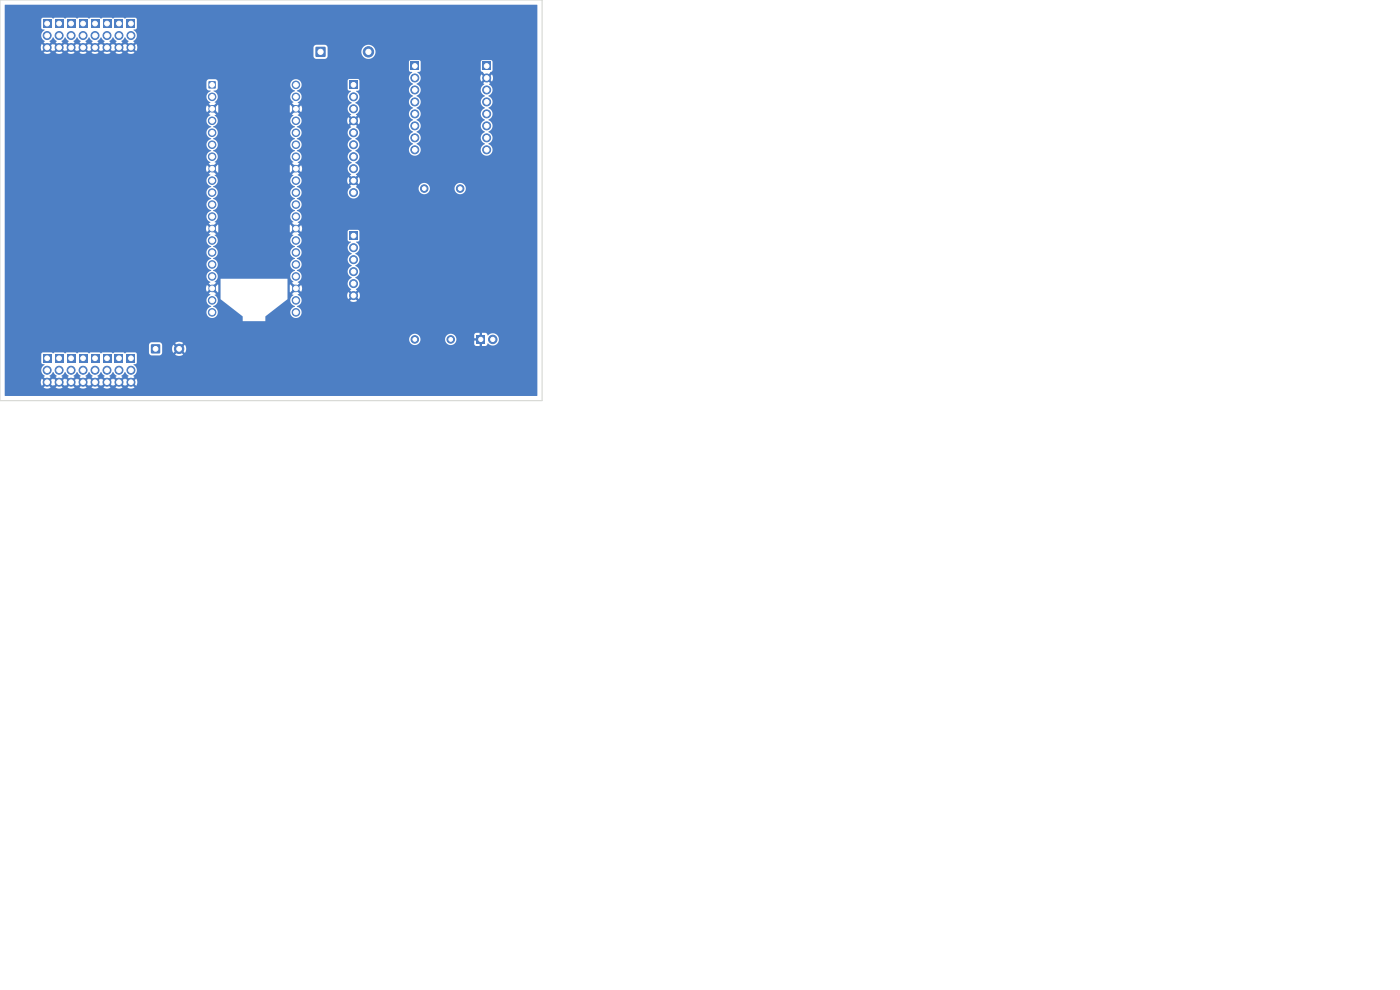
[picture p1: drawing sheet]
<svg xmlns="http://www.w3.org/2000/svg" width="297mm" height="210mm" viewBox="0 0 297 210" stroke-linecap="round" stroke-linejoin="round" font-family="sans-serif">
<path d="M67 10h2v2h-2z" fill="#4d7fc4"/>
<circle cx="78.2" cy="11" r="1.1" fill="#4d7fc4" stroke="#4d7fc4" stroke-width=".21"/>
<path d="M14.2 75.2h1.7v1.7h-1.7z" fill="#4d7fc4"/>
<g fill="#4d7fc4" stroke="#4d7fc4" stroke-width=".21">
<circle cx="15.1" cy="78.5" r=".85"/>
<circle cx="15.1" cy="81.1" r=".85"/>
</g>
<path d="M32.1 73.1h1.8v1.8h-1.8z" fill="#4d7fc4"/>
<circle cx="38" cy="74" r="1" fill="#4d7fc4" stroke="#4d7fc4" stroke-width=".21"/>
<path d="M19.3 4.2h1.7v1.7h-1.7z" fill="#4d7fc4"/>
<g fill="#4d7fc4" stroke="#4d7fc4" stroke-width=".21">
<circle cx="20.2" cy="7.5" r=".85"/>
<circle cx="20.2" cy="10.1" r=".85"/>
<circle cx="90" cy="40" r=".8"/>
<circle cx="97.6" cy="40" r=".8"/>
</g>
<path d="M26.9 75.2h1.7v1.7h-1.7z" fill="#4d7fc4"/>
<g fill="#4d7fc4" stroke="#4d7fc4" stroke-width=".21">
<circle cx="27.8" cy="78.5" r=".85"/>
<circle cx="27.8" cy="81.1" r=".85"/>
</g>
<path d="M87.1 13.2h1.8v1.7h-1.8z" fill="#4d7fc4"/>
<g fill="#4d7fc4" stroke="#4d7fc4" stroke-width=".21">
<circle cx="88" cy="16.5" r=".85"/>
<circle cx="88" cy="19.1" r=".85"/>
<circle cx="88" cy="21.6" r=".85"/>
<circle cx="88" cy="24.2" r=".85"/>
<circle cx="88" cy="26.7" r=".85"/>
<circle cx="88" cy="29.2" r=".85"/>
<circle cx="88" cy="31.8" r=".85"/>
</g>
<path d="M16.8 75.2h1.7v1.7h-1.7z" fill="#4d7fc4"/>
<g fill="#4d7fc4" stroke="#4d7fc4" stroke-width=".21">
<circle cx="17.6" cy="78.5" r=".85"/>
<circle cx="17.6" cy="81.1" r=".85"/>
</g>
<path d="M44.3 17.3h1.4v1.4h-1.4z" fill="#4d7fc4"/>
<circle cx="45" cy="20.5" r=".8" fill="#4d7fc4" stroke="#4d7fc4" stroke-width=".21"/>
<path d="M44.4 22.6l.5-.3 .9 .1v1.4l-.8 .1a.8 .8 0 0 1-.7-.5 .8 .8 0 0 1 .1-.8z" fill="#4d7fc4"/>
<g fill="#4d7fc4" stroke="#4d7fc4" stroke-width=".21">
<circle cx="45" cy="25.6" r=".8"/>
<circle cx="45" cy="28.2" r=".8"/>
<circle cx="45" cy="30.7" r=".8"/>
<circle cx="45" cy="33.2" r=".8"/>
</g>
<path d="M44.4 35.3l.5-.3 .9 .1v1.4l-.8 .1a.8 .8 0 0 1-.7-.5 .8 .8 0 0 1 .1-.8z" fill="#4d7fc4"/>
<g fill="#4d7fc4" stroke="#4d7fc4" stroke-width=".21">
<circle cx="45" cy="38.3" r=".8"/>
<circle cx="45" cy="40.9" r=".8"/>
<circle cx="45" cy="43.4" r=".8"/>
<circle cx="45" cy="45.9" r=".8"/>
</g>
<path d="M44.5 47.9l.5-.2h.6l.2 .1v1.4l-.8 .1a.8 .8 0 0 1-.8-.6 .8 .8 0 0 1 .3-.8z" fill="#4d7fc4"/>
<g fill="#4d7fc4" stroke="#4d7fc4" stroke-width=".21">
<circle cx="45" cy="51" r=".8"/>
<circle cx="45" cy="53.6" r=".8"/>
<circle cx="45" cy="56.1" r=".8"/>
<circle cx="45" cy="58.6" r=".8"/>
</g>
<path d="M44.5 60.6l.5-.2h.6l.2 .1v1.4l-.8 .1a.8 .8 0 0 1-.8-.6 .8 .8 0 0 1 .3-.8z" fill="#4d7fc4"/>
<g fill="#4d7fc4" stroke="#4d7fc4" stroke-width=".21">
<circle cx="45" cy="63.7" r=".8"/>
<circle cx="45" cy="66.3" r=".8"/>
<circle cx="62.8" cy="66.3" r=".8"/>
<circle cx="62.8" cy="63.7" r=".8"/>
</g>
<path d="M62.1 60.4h.7a.8 .8 0 0 1 .8 .7 .8 .8 0 0 1-.7 .9l-.9-.1z" fill="#4d7fc4"/>
<g fill="#4d7fc4" stroke="#4d7fc4" stroke-width=".21">
<circle cx="62.8" cy="58.6" r=".8"/>
<circle cx="62.8" cy="56.1" r=".8"/>
<circle cx="62.8" cy="53.6" r=".8"/>
<circle cx="62.8" cy="51" r=".8"/>
</g>
<path d="M62.1 47.7h.7a.8 .8 0 0 1 .8 .7 .8 .8 0 0 1-.7 .9l-.9-.1z" fill="#4d7fc4"/>
<g fill="#4d7fc4" stroke="#4d7fc4" stroke-width=".21">
<circle cx="62.8" cy="45.9" r=".8"/>
<circle cx="62.8" cy="43.4" r=".8"/>
<circle cx="62.8" cy="40.9" r=".8"/>
<circle cx="62.8" cy="38.3" r=".8"/>
</g>
<path d="M62.1 35h.7a.8 .8 0 0 1 .8 .8 .8 .8 0 0 1-.8 .8l-.8-.1z" fill="#4d7fc4"/>
<g fill="#4d7fc4" stroke="#4d7fc4" stroke-width=".21">
<circle cx="62.8" cy="33.2" r=".8"/>
<circle cx="62.8" cy="30.7" r=".8"/>
<circle cx="62.8" cy="28.2" r=".8"/>
<circle cx="62.8" cy="25.6" r=".8"/>
</g>
<path d="M62.1 22.3h.7a.8 .8 0 0 1 .8 .8 .8 .8 0 0 1-.8 .8l-.8-.1z" fill="#4d7fc4"/>
<g fill="#4d7fc4" stroke="#4d7fc4" stroke-width=".21">
<circle cx="62.8" cy="20.5" r=".8"/>
<circle cx="62.8" cy="18" r=".8"/>
</g>
<path d="M26.9 4.2h1.7v1.7h-1.7z" fill="#4d7fc4"/>
<g fill="#4d7fc4" stroke="#4d7fc4" stroke-width=".21">
<circle cx="27.8" cy="7.5" r=".85"/>
<circle cx="27.8" cy="10.1" r=".85"/>
</g>
<path d="M19.3 75.2h1.7v1.7h-1.7z" fill="#4d7fc4"/>
<g fill="#4d7fc4" stroke="#4d7fc4" stroke-width=".21">
<circle cx="20.2" cy="78.5" r=".85"/>
<circle cx="20.2" cy="81.1" r=".85"/>
</g>
<path d="M102.4 13.2h1.7v1.7h-1.7z" fill="#4d7fc4"/>
<g fill="#4d7fc4" stroke="#4d7fc4" stroke-width=".21">
<circle cx="103.2" cy="16.5" r=".85"/>
<circle cx="103.2" cy="19.1" r=".85"/>
<circle cx="103.2" cy="21.6" r=".85"/>
<circle cx="103.2" cy="24.2" r=".85"/>
<circle cx="103.2" cy="26.7" r=".85"/>
<circle cx="103.2" cy="29.2" r=".85"/>
<circle cx="103.2" cy="31.8" r=".85"/>
</g>
<path d="M74.2 49.2h1.6v1.7h-1.6z" fill="#4d7fc4"/>
<g fill="#4d7fc4" stroke="#4d7fc4" stroke-width=".21">
<circle cx="75" cy="52.5" r=".85"/>
<circle cx="75" cy="55.1" r=".85"/>
<circle cx="75" cy="57.6" r=".85"/>
<circle cx="75" cy="60.2" r=".85"/>
<circle cx="75" cy="62.7" r=".85"/>
</g>
<path d="M11.7 4.2h1.7v1.7h-1.7z" fill="#4d7fc4"/>
<g fill="#4d7fc4" stroke="#4d7fc4" stroke-width=".21">
<circle cx="12.5" cy="7.5" r=".85"/>
<circle cx="12.5" cy="10.1" r=".85"/>
</g>
<path d="M14.2 4.2h1.7v1.7h-1.7z" fill="#4d7fc4"/>
<g fill="#4d7fc4" stroke="#4d7fc4" stroke-width=".21">
<circle cx="15.1" cy="7.5" r=".85"/>
<circle cx="15.1" cy="10.1" r=".85"/>
</g>
<path d="M21.8 4.2h1.7v1.7h-1.7z" fill="#4d7fc4"/>
<g fill="#4d7fc4" stroke="#4d7fc4" stroke-width=".21">
<circle cx="22.7" cy="7.5" r=".85"/>
<circle cx="22.7" cy="10.1" r=".85"/>
</g>
<path d="M9.2 75.2h1.6v1.7h-1.6z" fill="#4d7fc4"/>
<g fill="#4d7fc4" stroke="#4d7fc4" stroke-width=".21">
<circle cx="10" cy="78.5" r=".85"/>
<circle cx="10" cy="81.1" r=".85"/>
</g>
<path d="M24.4 4.2h1.7v1.7h-1.7z" fill="#4d7fc4"/>
<g fill="#4d7fc4" stroke="#4d7fc4" stroke-width=".21">
<circle cx="25.2" cy="7.5" r=".85"/>
<circle cx="25.2" cy="10.1" r=".85"/>
<circle cx="88" cy="72" r=".8"/>
<circle cx="95.6" cy="72" r=".8"/>
</g>
<path d="M11.7 75.2h1.7v1.7h-1.7z" fill="#4d7fc4"/>
<g fill="#4d7fc4" stroke="#4d7fc4" stroke-width=".21">
<circle cx="12.5" cy="78.5" r=".85"/>
<circle cx="12.5" cy="81.1" r=".85"/>
</g>
<path d="M101.1 71.1h1.8v1.8h-1.8z" fill="#4d7fc4"/>
<circle cx="104.5" cy="72" r=".9" fill="#4d7fc4" stroke="#4d7fc4" stroke-width=".21"/>
<path d="M24.4 75.2h1.7v1.7h-1.7z" fill="#4d7fc4"/>
<g fill="#4d7fc4" stroke="#4d7fc4" stroke-width=".21">
<circle cx="25.2" cy="78.5" r=".85"/>
<circle cx="25.2" cy="81.1" r=".85"/>
</g>
<path d="M21.8 75.2h1.7v1.7h-1.7z" fill="#4d7fc4"/>
<g fill="#4d7fc4" stroke="#4d7fc4" stroke-width=".21">
<circle cx="22.7" cy="78.5" r=".85"/>
<circle cx="22.7" cy="81.1" r=".85"/>
</g>
<path d="M74.2 17.2h1.6v1.7h-1.6z" fill="#4d7fc4"/>
<g fill="#4d7fc4" stroke="#4d7fc4" stroke-width=".21">
<circle cx="75" cy="20.5" r=".85"/>
<circle cx="75" cy="23.1" r=".85"/>
<circle cx="75" cy="25.6" r=".85"/>
<circle cx="75" cy="28.2" r=".85"/>
<circle cx="75" cy="30.7" r=".85"/>
<circle cx="75" cy="33.2" r=".85"/>
<circle cx="75" cy="35.8" r=".85"/>
<circle cx="75" cy="38.3" r=".85"/>
<circle cx="75" cy="40.9" r=".85"/>
</g>
<path d="M9.2 4.2h1.6v1.7h-1.6z" fill="#4d7fc4"/>
<g fill="#4d7fc4" stroke="#4d7fc4" stroke-width=".21">
<circle cx="10" cy="7.5" r=".85"/>
<circle cx="10" cy="10.1" r=".85"/>
</g>
<path d="M16.8 4.2h1.7v1.7h-1.7z" fill="#4d7fc4"/>
<g fill="#4d7fc4" stroke="#4d7fc4" stroke-width=".21">
<circle cx="17.6" cy="7.5" r=".85"/>
<circle cx="17.6" cy="10.1" r=".85"/>
</g>
<g fill="#4d7fc4">
<path d="M11.2 78.9l.8 .8-.2 .3 .6 .6-.3 .4-.7-.7-.1 .2-.2-.2-.6 .7-.4-.4 .7-.6-.3-.3z"/>
<path d="M13.8 78.9l.8 .8-.3 .3 .7 .6-.4 .4-.6-.7-.2 .2-.1-.2-.7 .7-.3-.4 .6-.6-.3-.3z"/>
<path d="M16.3 78.9l.8 .8-.2 .3 .6 .6-.4 .4-.6-.7-.2 .2-.1-.2-.6 .7-.4-.4 .6-.6-.2-.3z"/>
<path d="M18.8 78.9l.9 .8-.3 .3 .6 .6-.3 .4-.7-.7-.1 .2-.2-.2-.6 .7-.4-.4 .7-.6-.3-.3z"/>
<path d="M21.4 78.9l.8 .8-.3 .3 .7 .6-.4 .4-.6-.7-.2 .2-.1-.2-.7 .7-.3-.4 .6-.6-.2-.3z"/>
<path d="M23.9 78.9l.8 .8-.2 .3 .6 .6-.3 .4-.7-.7-.1 .2-.2-.2-.6 .7-.4-.4 .7-.6-.3-.3z"/>
<path d="M26.5 78.9l.8 .8-.3 .3 .7 .6-.4 .4-.6-.7-.2 .2-.1-.2-.7 .7-.3-.4 .6-.6-.3-.3z"/>
<path d="M11.2 7.9l.8 .8-.2 .3 .6 .6-.3 .4-.7-.7-.1 .2-.2-.2-.6 .7-.4-.4 .7-.6-.3-.3z"/>
<path d="M13.8 7.9l.8 .8-.3 .3 .7 .6-.4 .4-.6-.7-.2 .2-.1-.2-.7 .7-.3-.4 .6-.6-.3-.3z"/>
<path d="M16.3 7.9l.8 .8-.2 .3 .6 .6-.4 .4-.6-.7-.2 .2-.1-.2-.6 .7-.4-.4 .6-.6-.2-.3z"/>
<path d="M18.8 7.9l.9 .8-.3 .3 .6 .6-.3 .4-.7-.7-.1 .2-.2-.2-.6 .7-.4-.4 .7-.6-.3-.3z"/>
<path d="M21.4 7.9l.8 .8-.3 .3 .7 .6-.4 .4-.6-.7-.2 .2-.1-.2-.7 .7-.3-.4 .6-.6-.2-.3z"/>
<path d="M23.9 7.9l.8 .8-.2 .3 .6 .6-.3 .4-.7-.7-.1 .2-.2-.2-.6 .7-.4-.4 .7-.6-.3-.3z"/>
<path d="M26.5 7.9l.8 .8-.3 .3 .7 .6-.4 .4-.6-.7-.2 .2-.1-.2-.7 .7-.3-.4 .6-.6-.3-.3z"/>
<path d="M1 1l113 .1v82.9l-113-.1v-2.9h7.6l.3 .8 .6-.6 .4 .4-.7 .6a1.33 1.33 0 0 0 1.6 0l-.7-.6 .4-.4 .6 .6 .2-.1 .1 .1 .7-.6 .3 .4-.6 .6a1.33 1.33 0 0 0 1.5 0l-.6-.6 .3-.4 .7 .6 .1-.1 .2 .1 .6-.6 .4 .4-.7 .6a1.33 1.33 0 0 0 1.5 0l-.6-.6 .4-.4 .6 .6 .2-.1 .1 .1 .6-.6 .4 .4-.6 .6a1.33 1.33 0 0 0 1.5 0l-.7-.6 .4-.4 .6 .6 .2-.1 .1 .1 .7-.6 .3 .4-.6 .6a1.33 1.33 0 0 0 1.5 0l-.6-.6 .3-.4 .7 .6 .1-.1 .2 .1 .6-.6 .4 .4-.7 .6a1.33 1.33 0 0 0 1.6 0l-.7-.6 .4-.4 .6 .6 .2-.1 .1 .1 .7-.6 .3 .4-.6 .6a1.33 1.33 0 0 0 1.5 0l-.6-.6 .3-.4 .7 .6 .1-.1 .2 .1 .6-.6 .4 .4-.7 .6a1.33 1.33 0 0 0 1.5 0l-.6-.6 .4-.4 .6 .6a1.34 1.34 0 0 0 0-1.5l-.6 .7-.4-.4 .6-.6-.2-.2a1.41 1.41 0 0 0 0-2.5h.1a.48 .48 0 0 0 .6-.4v-1.9l-.3-.3h-1.8l-.4 .3-.4-.3h-1.7l-.4 .3-.4-.3h-1.8l-.4 .3-.4-.3h-1.7l-.4 .3-.4-.3h-1.8l-.4 .3-.3-.3h-1.8l-.4 .3-.4-.3h-1.7l-.4 .3-.4-.3h-1.8l-.3 .3-.1 1.9 .2 .3 .6 .1a1.39 1.39 0 0 0 0 2.5l-.3 .2 .7 .6-.4 .4-.6-.7-.3 .7h-7.6v-7.8h30.6v1.7l.4 .5h1.8l.4-.1 .2-.4v-1h2.1l.3 1 .7-.8 .4 .4-.7 .8a1.49 1.49 0 0 0 1.7-.1l-.8-.7 .4-.4 .8 .7a1.49 1.49 0 0 0-.1-1.7l-.7 .8-.4-.4 .7-.8a1.49 1.49 0 0 0-1.7 .1l.8 .7-.4 .4-.7-.8-.3 .8h-2.1v-.9l-.6-.4h-1.7l-.4 .2-.1 .4h-30.6v-1.3h85.8a1.2 1.2 0 0 0 1.2 1.3 1.2 1.2 0 0 0 1.2-1.3h5.2v.2a1.2 1.2 0 0 0 2 .8h4.2l.3 .4 .9 .1v-1h.4v1h.7l.4-.1 .2-.5a1.33 1.33 0 0 0 2 .1 1.33 1.33 0 0 0-.1-2 1.33 1.33 0 0 0-1.9 .2l-.4-.4-.9-.1v1h-.4v-1h-.8l-.4 .4v.7h1v.6h-1v.6h-4.2a1.2 1.2 0 0 0-.2-2 1.2 1.2 0 0 0-1.8 1h-5.2v-.2a1.2 1.2 0 0 0-1.3-.9 1.2 1.2 0 0 0-1.1 1.1h-85.8v-48.9h42.7l.2 .8 .6-.6 .4 .4-.6 .6 .3 .2a1.29 1.29 0 0 0-.8 1.3 1.29 1.29 0 0 0 1 1.2 1.3 1.3 0 0 0-1 1.2 1.3 1.3 0 0 0 1 1.3 1.3 1.3 0 0 0-1 1.3 1.3 1.3 0 0 0 1 1.3 1.31 1.31 0 0 0-1 1.1 1.31 1.31 0 0 0 .8 1.4l-.3 .2 .6 .6-.4 .4-.6-.6-.2 .6 .2 .8 .6-.6 .4 .4-.6 .6 .3 .2a1.37 1.37 0 0 0-.4 2.1l.6 .4a1.3 1.3 0 0 0-1 1.2 1.3 1.3 0 0 0 1 1.3 1.3 1.3 0 0 0-1 1.3 1.3 1.3 0 0 0 1 1.3 1.31 1.31 0 0 0-1 1.1 1.31 1.31 0 0 0 .8 1.4l-.3 .2 .6 .6-.4 .4-.6-.6-.2 .6 .2 .8 .6-.6 .4 .4-.6 .6 .3 .2a1.39 1.39 0 0 0-.5 2l.7 .5a1.27 1.27 0 0 0-1 1.3 1.27 1.27 0 0 0 1 1.2 1.3 1.3 0 0 0-1 1.3 1.3 1.3 0 0 0 1 1.3 1.31 1.31 0 0 0-1 1.1 1.31 1.31 0 0 0 .8 1.4l-.3 .2 .6 .6-.4 .4-.6-.6-.2 .6 .2 .8 .6-.6 .4 .4-.6 .6 .3 .2a1.37 1.37 0 0 0-.4 2.1l.6 .4a1.22 1.22 0 0 0-1 1.4 1.22 1.22 0 0 0 1.5 1 1.22 1.22 0 0 0 .8-1.6l-.3-.5-.6-.2 .1-.2a1.2 1.2 0 0 0 .9-1.4h.6l4.7 3.6v1h4.8v-1l4.7-3.6v-4.4h-14.2v4.4h-.6l-.3-.6-.4-.3 .4-.2-.8-.7 .4-.4 .7 .8 .1-.1-.1-1.7-.7 .8-.4-.4 .8-.8-.4-.1a1.31 1.31 0 0 0 .7-1.3 1.31 1.31 0 0 0-1-1.1 1.3 1.3 0 0 0 1-1.3 1.3 1.3 0 0 0-1-1.3 1.3 1.3 0 0 0 1-1.2 1.3 1.3 0 0 0-1-1.3 1.33 1.33 0 0 0 1-1.1 1.33 1.33 0 0 0-.7-1.3l.4-.2-.8-.7 .4-.4 .7 .8 .1-.3-.1-1.5-.7 .8-.4-.4 .8-.8-.4-.1a1.31 1.31 0 0 0 .7-1.3 1.31 1.31 0 0 0-1-1.1 1.3 1.3 0 0 0 1-1.3 1.3 1.3 0 0 0-1-1.3 1.3 1.3 0 0 0 1-1.2 1.3 1.3 0 0 0-1-1.3 1.33 1.33 0 0 0 1-1.1 1.33 1.33 0 0 0-.7-1.3l.4-.2-.8-.7 .4-.4 .7 .8 .1-.3-.1-1.5-.7 .8-.4-.4 .8-.8-.4-.1a1.31 1.31 0 0 0 .7-1.3 1.31 1.31 0 0 0-1-1.1 1.3 1.3 0 0 0 1-1.3 1.3 1.3 0 0 0-1-1.3 1.3 1.3 0 0 0 1-1.2 1.3 1.3 0 0 0-1-1.3 1.33 1.33 0 0 0 1-1.1 1.33 1.33 0 0 0-.7-1.3l.4-.2-.8-.7 .4-.4 .7 .8 .1-1.6h15.2v1.6l.8-.8 .4 .4-.8 .7 .3 .2a1.31 1.31 0 0 0-.6 1.3 1.31 1.31 0 0 0 1 1.1 1.3 1.3 0 0 0-1 1.2 1.3 1.3 0 0 0 1 1.3 1.3 1.3 0 0 0-1 1.3 1.3 1.3 0 0 0 1 1.3 1.33 1.33 0 0 0-1 1.1 1.33 1.33 0 0 0 .6 1.3l-.3 .1 .8 .8-.4 .4-.8-.8v.2v1.6l.8-.8 .4 .4-.8 .7 .3 .2a1.27 1.27 0 0 0-.6 1.3 1.27 1.27 0 0 0 1 1.1 1.3 1.3 0 0 0-1 1.2 1.3 1.3 0 0 0 1 1.3 1.3 1.3 0 0 0-1 1.3 1.3 1.3 0 0 0 1 1.3 1.33 1.33 0 0 0-1 1.1 1.33 1.33 0 0 0 .6 1.3l-.3 .1 .8 .8-.4 .4-.8-.8v.2v1.6l.8-.8 .4 .4-.8 .7 .3 .2a1.27 1.27 0 0 0-.6 1.3 1.27 1.27 0 0 0 1 1.1 1.3 1.3 0 0 0-1 1.2 1.3 1.3 0 0 0 1 1.3 1.3 1.3 0 0 0-1 1.3 1.3 1.3 0 0 0 1 1.3 1.33 1.33 0 0 0-1 1.1 1.33 1.33 0 0 0 .6 1.3l-.3 .1 .8 .8-.4 .4-.8-.8v.2v1.6l.8-.8 .4 .4-.8 .7 .3 .2a1.27 1.27 0 0 0-.6 1.3 1.27 1.27 0 0 0 1 1.1 1.22 1.22 0 0 0-1.1 1.4 1.22 1.22 0 0 0 1.5 1 1.22 1.22 0 0 0 .9-1.6l-.3-.5-.6-.4a1.23 1.23 0 0 0 1-1 1.23 1.23 0 0 0-.8-1.3h10.5l.2 .9 .6-.7 .4 .4-.6 .7a1.34 1.34 0 0 0 1.5-.1l-.7-.6 .4-.4 .7 .6a1.34 1.34 0 0 0-.1-1.5l-.6 .7-.4-.4 .7-.6-.3-.2a1.39 1.39 0 0 0 .7-1.3 1.39 1.39 0 0 0-.8-1.2 1.35 1.35 0 0 0 .9-1.3 1.35 1.35 0 0 0-.9-1.3 1.35 1.35 0 0 0 .9-1.2 1.35 1.35 0 0 0-.9-1.3 1.36 1.36 0 0 0 .9-1.2 1.36 1.36 0 0 0-.8-1.3h.1a.48 .48 0 0 0 .7-.4v-1.8l-.2-.3h-2.1l-.3 .3 .1 1.9 .7 .4a1.33 1.33 0 0 0-.7 1.3 1.33 1.33 0 0 0 .8 1.1 1.35 1.35 0 0 0-.9 1.3 1.35 1.35 0 0 0 .9 1.2 1.35 1.35 0 0 0-.9 1.3 1.35 1.35 0 0 0 .9 1.3 1.36 1.36 0 0 0-.9 1.2 1.36 1.36 0 0 0 .8 1.3l-.3 .2 .7 .6-.4 .4-.6-.7-.2 .7h-10.5v-.2l.3-.1-.6-.6 .4-.4 .6 .6 .2-.8-.2-.6-.6 .6-.4-.4 .6-.6-.3-.2a1.39 1.39 0 0 0 .5-2l-.7-.6a1.27 1.27 0 0 0 1-1.2 1.27 1.27 0 0 0-1-1.3 1.3 1.3 0 0 0 1-1.2 1.3 1.3 0 0 0-1-1.3 1.31 1.31 0 0 0 1-1.2 1.31 1.31 0 0 0-.9-1.3l.4-.2-.6-.6 .4-.4 .6 .6 .2-.6-.2-.8-.6 .6-.4-.4 .6-.6-.4-.3a1.29 1.29 0 0 0 .9-1.3 1.29 1.29 0 0 0-1-1.1 1.3 1.3 0 0 0 1-1.3 1.3 1.3 0 0 0-1-1.3 1.3 1.3 0 0 0 1-1.2 1.3 1.3 0 0 0-1-1.3 1.31 1.31 0 0 0 1-1.2 1.31 1.31 0 0 0-.9-1.3l.4-.2-.6-.6 .4-.4 .6 .6 .2-.6-.2-.8-.6 .6-.4-.4 .6-.6-.3-.2a1.39 1.39 0 0 0 .5-2l-.7-.6a1.27 1.27 0 0 0 1-1.2 1.27 1.27 0 0 0-1-1.3 1.3 1.3 0 0 0 1-1.2 1.3 1.3 0 0 0-1-1.3 1.41 1.41 0 0 0 1-1.4h9.7l.2 .9 .6-.7 .4 .4-.7 .6 .3 .2a1.38 1.38 0 0 0-.8 1.3 1.38 1.38 0 0 0 .9 1.2 1.35 1.35 0 0 0-.9 1.3 1.35 1.35 0 0 0 .9 1.3 1.35 1.35 0 0 0-.9 1.2 1.35 1.35 0 0 0 .9 1.3 1.36 1.36 0 0 0-.9 1.2 1.36 1.36 0 0 0 .8 1.3l-.3 .2 .7 .6-.4 .4-.7-.6a1.34 1.34 0 0 0 .1 1.5l.6-.7 .4 .4-.7 .6 .3 .2a1.28 1.28 0 0 0-.7 1.6 1.28 1.28 0 0 0 1.6 .8 1.28 1.28 0 0 0 .8-1.6l-.4-.5h13v.2a1.2 1.2 0 0 0 1.3 1.1 1.2 1.2 0 0 0 1.1-1.3h5.2v.2a1.2 1.2 0 0 0 1.8 .9 1.2 1.2 0 0 0 0-2 1.2 1.2 0 0 0-1.8 .9h-5.2v-.2a1.2 1.2 0 0 0-1.3-.9 1.2 1.2 0 0 0-1.1 1.1h-13l-.3-.3 .3-.2-.7-.6 .4-.4 .6 .7a1.33 1.33 0 0 0 0-1.5l-.6 .6-.4-.4 .7-.6-.3-.2a1.38 1.38 0 0 0 .8-1.3 1.38 1.38 0 0 0-.9-1.2 1.35 1.35 0 0 0 .9-1.3 1.35 1.35 0 0 0-.9-1.2 1.35 1.35 0 0 0 .9-1.3 1.35 1.35 0 0 0-.9-1.3 1.36 1.36 0 0 0 .9-1.2 1.36 1.36 0 0 0-.8-1.3l.3-.2-.7-.6 .4-.4 .7 .6a1.34 1.34 0 0 0-.1-1.4l-.6 .6-.4-.4 .7-.6-.3-.2a1.39 1.39 0 0 0 .8-1.3 1.39 1.39 0 0 0-.9-1.2 1.36 1.36 0 0 0 .9-1.2 1.36 1.36 0 0 0-.8-1.3h.1a.48 .48 0 0 0 .7-.4v-1.8l-.2-.3h-2.1l-.3 .3 .1 1.9 .7 .4a1.33 1.33 0 0 0-.7 1.3 1.33 1.33 0 0 0 .8 1.1 1.36 1.36 0 0 0-.9 1.2 1.36 1.36 0 0 0 .8 1.3l-.3 .2 .7 .6-.4 .4-.6-.6-.2 .6h-9.7a1.53 1.53 0 0 0-.9-1.1l.4-.2-.6-.6 .4-.4 .6 .6 .2-.6-.2-.8-.6 .6-.4-.4 .6-.6-.3-.2a1.39 1.39 0 0 0 .5-2l-.7-.6a1.21 1.21 0 0 0 .9-1.7 1.21 1.21 0 0 0-1.9-.3 1.21 1.21 0 0 0 .5 2l.1 .1a1.28 1.28 0 0 0-1 1.1 1.28 1.28 0 0 0 .6 1.3l-.3 .1 .8 .8-.4 .4-.8-.8v.2h-15.2l-.1-.2-.7 .8-.4-.4 .8-.8-.4-.2a1.28 1.28 0 0 0 .7-1.2 1.28 1.28 0 0 0-.9-1.1l.1-.1a.66 .66 0 0 0 .8-.6v-1.2l-.2-.4-.4-.2h-1.2l-.4 .2-.2 .2v1.6a.81 .81 0 0 0 .9 .5 1.32 1.32 0 0 0-.9 1.2 1.32 1.32 0 0 0 .8 1.3l-.3 .2 .6 .6-.4 .4-.6-.6-.2 .6h-42.7v-9.9h85.7l.1 1.9 .2 .2 .5 .1a1.37 1.37 0 0 0-.8 1.3 1.37 1.37 0 0 0 .9 1.2 1.35 1.35 0 0 0-.9 1.3 1.35 1.35 0 0 0 .9 1.2 1.35 1.35 0 0 0-.9 1.3 1.35 1.35 0 0 0 .9 1.3 1.35 1.35 0 0 0-.9 1.3 1.35 1.35 0 0 0 .9 1.2 1.35 1.35 0 0 0-.9 1.3 1.35 1.35 0 0 0 .9 1.3 1.35 1.35 0 0 0-.9 1.2 1.35 1.35 0 0 0 .9 1.3 1.26 1.26 0 0 0-.8 1.8 1.26 1.26 0 0 0 2 .4 1.26 1.26 0 0 0-.1-2l-.3-.2a1.35 1.35 0 0 0 .9-1.3 1.35 1.35 0 0 0-.9-1.2 1.35 1.35 0 0 0 .9-1.3 1.35 1.35 0 0 0-.9-1.3 1.35 1.35 0 0 0 .9-1.2 1.35 1.35 0 0 0-.9-1.3 1.35 1.35 0 0 0 .9-1.3 1.35 1.35 0 0 0-.9-1.3 1.35 1.35 0 0 0 .9-1.2 1.35 1.35 0 0 0-.9-1.3v-.1a1.25 1.25 0 0 0 .8-1.3h12.7l.2 .9 .7-.6 .3 .3-.6 .7 .2 .1a1.38 1.38 0 0 0-.7 1.3 1.38 1.38 0 0 0 .9 1.2 1.35 1.35 0 0 0-.9 1.3 1.35 1.35 0 0 0 .9 1.3 1.35 1.35 0 0 0-.9 1.3 1.35 1.35 0 0 0 .9 1.2 1.35 1.35 0 0 0-.9 1.3 1.35 1.35 0 0 0 .9 1.3 1.35 1.35 0 0 0-.9 1.2 1.35 1.35 0 0 0 .9 1.3 1.26 1.26 0 0 0-.9 1.8 1.26 1.26 0 0 0 2 .4 1.26 1.26 0 0 0-.1-2l-.3-.2a1.35 1.35 0 0 0 .9-1.3 1.35 1.35 0 0 0-.9-1.2 1.35 1.35 0 0 0 .9-1.3 1.35 1.35 0 0 0-.9-1.3 1.35 1.35 0 0 0 .9-1.2 1.35 1.35 0 0 0-.9-1.3 1.35 1.35 0 0 0 .9-1.3 1.35 1.35 0 0 0-.9-1.3 1.36 1.36 0 0 0 .9-1.2 1.36 1.36 0 0 0-.8-1.2l.3-.2-.6-.7 .3-.3 .7 .5a1.34 1.34 0 0 0 0-1.4l-.7 .6-.3-.3 .6-.8 .5-.3v-1.9l-.4-.4h-1.7l-.3 .2-.1 2.1 .5 .3 .6 .8-.3 .3-.7-.6-.2 .6h-12.7l-.1-.5-.6-.6 .6-.1 .2-.3-.1-1.9-.3-.3-1.9 .1-.3 .3h-85.7v-3.1h7.6l.3 .8 .6-.6 .4 .4-.7 .6a1.33 1.33 0 0 0 1.6 0l-.7-.6 .4-.4 .6 .6 .2-.1 .1 .1 .7-.6 .3 .4-.6 .6a1.33 1.33 0 0 0 1.5 0l-.6-.6 .3-.4 .7 .6 .1-.1 .2 .1 .6-.6 .4 .4-.7 .6a1.33 1.33 0 0 0 1.5 0l-.6-.6 .4-.4 .6 .6 .2-.1 .1 .1 .6-.6 .4 .4-.6 .6a1.33 1.33 0 0 0 1.5 0l-.7-.6 .4-.4 .6 .6 .2-.1 .1 .1 .7-.6 .3 .4-.6 .6a1.33 1.33 0 0 0 1.5 0l-.6-.6 .3-.4 .7 .6 .1-.1 .2 .1 .6-.6 .4 .4-.7 .6a1.33 1.33 0 0 0 1.6 0l-.7-.6 .4-.4 .6 .6 .2-.1 .1 .1 .7-.6 .3 .4-.6 .6a1.33 1.33 0 0 0 1.5 0l-.6-.6 .3-.4 .7 .6 .1-.1 .2 .1 .6-.6 .4 .4-.7 .6a1.33 1.33 0 0 0 1.5 0l-.6-.6 .4-.4 .6 .6 .2-.7h37.4v1.8l.1 .4 .4 .2h1.9l.6-.4v-1.2h7.2v.2a1.51 1.51 0 0 0 2.2 1.2 1.51 1.51 0 0 0 0-2.6 1.51 1.51 0 0 0-2.2 1.2h-7.2v-1l-.6-.4h-1.9l-.4 .2-.1 .4h-37.4l-.2-.8-.6 .7-.4-.4 .6-.6-.2-.3a1.35 1.35 0 0 0 .7-1.1 1.35 1.35 0 0 0-.7-1.3h.1a.48 .48 0 0 0 .6-.4v-1.9l-.3-.3h-1.8l-.4 .3-.4-.3h-1.7l-.4 .3-.4-.3h-1.8l-.4 .3-.4-.3h-1.7l-.4 .3-.4-.3h-1.8l-.4 .3-.3-.3h-1.8l-.4 .3-.4-.3h-1.7l-.4 .3-.4-.3h-1.8l-.3 .3-.1 1.9 .2 .3 .6 .1a1.39 1.39 0 0 0 0 2.5l-.3 .2 .7 .6-.4 .4-.6-.7-.3 .7h-7.6z"/>
</g>
<path d="M0 0h115v85h-115z" fill="none" stroke="#d0d2cd" stroke-width=".21"/>
<g fill="#fff" stroke="#fff" stroke-width=".21">
<circle cx="68" cy="11" r=".55"/>
<circle cx="78.2" cy="11" r=".55"/>
<circle cx="15.1" cy="76" r=".5"/>
<circle cx="15.1" cy="78.5" r=".5"/>
<circle cx="15.1" cy="81.1" r=".5"/>
<circle cx="33" cy="74" r=".5"/>
<circle cx="38" cy="74" r=".5"/>
<circle cx="20.2" cy="5" r=".5"/>
<circle cx="20.2" cy="7.5" r=".5"/>
<circle cx="20.2" cy="10.1" r=".5"/>
<circle cx="90" cy="40" r=".4"/>
<circle cx="97.6" cy="40" r=".4"/>
<circle cx="27.8" cy="76" r=".5"/>
<circle cx="27.8" cy="78.5" r=".5"/>
<circle cx="27.8" cy="81.1" r=".5"/>
<circle cx="88" cy="14" r=".5"/>
<circle cx="88" cy="16.5" r=".5"/>
<circle cx="88" cy="19.1" r=".5"/>
<circle cx="88" cy="21.6" r=".5"/>
<circle cx="88" cy="24.2" r=".5"/>
<circle cx="88" cy="26.7" r=".5"/>
<circle cx="88" cy="29.2" r=".5"/>
<circle cx="88" cy="31.8" r=".5"/>
<circle cx="17.6" cy="76" r=".5"/>
<circle cx="17.6" cy="78.5" r=".5"/>
<circle cx="17.6" cy="81.1" r=".5"/>
<circle cx="45" cy="18" r=".5"/>
<circle cx="45" cy="20.5" r=".5"/>
<circle cx="45" cy="23.1" r=".5"/>
<circle cx="45" cy="25.6" r=".5"/>
<circle cx="45" cy="28.2" r=".5"/>
<circle cx="45" cy="30.7" r=".5"/>
<circle cx="45" cy="33.2" r=".5"/>
<circle cx="45" cy="35.8" r=".5"/>
<circle cx="45" cy="38.3" r=".5"/>
<circle cx="45" cy="40.9" r=".5"/>
<circle cx="45" cy="43.4" r=".5"/>
<circle cx="45" cy="45.9" r=".5"/>
<circle cx="45" cy="48.5" r=".5"/>
<circle cx="45" cy="51" r=".5"/>
<circle cx="45" cy="53.6" r=".5"/>
<circle cx="45" cy="56.1" r=".5"/>
<circle cx="45" cy="58.6" r=".5"/>
<circle cx="45" cy="61.2" r=".5"/>
<circle cx="45" cy="63.7" r=".5"/>
<circle cx="45" cy="66.3" r=".5"/>
<circle cx="62.8" cy="66.3" r=".5"/>
<circle cx="62.8" cy="63.7" r=".5"/>
<circle cx="62.8" cy="61.2" r=".5"/>
<circle cx="62.8" cy="58.6" r=".5"/>
<circle cx="62.8" cy="56.1" r=".5"/>
<circle cx="62.8" cy="53.6" r=".5"/>
<circle cx="62.8" cy="51" r=".5"/>
<circle cx="62.8" cy="48.5" r=".5"/>
<circle cx="62.8" cy="45.9" r=".5"/>
<circle cx="62.8" cy="43.4" r=".5"/>
<circle cx="62.8" cy="40.9" r=".5"/>
<circle cx="62.8" cy="38.3" r=".5"/>
<circle cx="62.8" cy="35.8" r=".5"/>
<circle cx="62.8" cy="33.2" r=".5"/>
<circle cx="62.8" cy="30.7" r=".5"/>
<circle cx="62.8" cy="28.2" r=".5"/>
<circle cx="62.8" cy="25.6" r=".5"/>
<circle cx="62.8" cy="23.1" r=".5"/>
<circle cx="62.8" cy="20.5" r=".5"/>
<circle cx="62.8" cy="18" r=".5"/>
<circle cx="27.8" cy="5" r=".5"/>
<circle cx="27.8" cy="7.5" r=".5"/>
<circle cx="27.8" cy="10.1" r=".5"/>
<circle cx="20.2" cy="76" r=".5"/>
<circle cx="20.2" cy="78.5" r=".5"/>
<circle cx="20.2" cy="81.1" r=".5"/>
<circle cx="103.2" cy="14" r=".5"/>
<circle cx="103.2" cy="16.5" r=".5"/>
<circle cx="103.2" cy="19.1" r=".5"/>
<circle cx="103.2" cy="21.6" r=".5"/>
<circle cx="103.2" cy="24.2" r=".5"/>
<circle cx="103.2" cy="26.7" r=".5"/>
<circle cx="103.2" cy="29.2" r=".5"/>
<circle cx="103.2" cy="31.8" r=".5"/>
<circle cx="75" cy="50" r=".5"/>
<circle cx="75" cy="52.5" r=".5"/>
<circle cx="75" cy="55.1" r=".5"/>
<circle cx="75" cy="57.6" r=".5"/>
<circle cx="75" cy="60.2" r=".5"/>
<circle cx="75" cy="62.7" r=".5"/>
<circle cx="12.5" cy="5" r=".5"/>
<circle cx="12.5" cy="7.5" r=".5"/>
<circle cx="12.5" cy="10.1" r=".5"/>
<circle cx="15.1" cy="5" r=".5"/>
<circle cx="15.1" cy="7.5" r=".5"/>
<circle cx="15.1" cy="10.1" r=".5"/>
<circle cx="22.7" cy="5" r=".5"/>
<circle cx="22.7" cy="7.5" r=".5"/>
<circle cx="22.7" cy="10.1" r=".5"/>
<circle cx="10" cy="76" r=".5"/>
<circle cx="10" cy="78.5" r=".5"/>
<circle cx="10" cy="81.1" r=".5"/>
<circle cx="25.2" cy="5" r=".5"/>
<circle cx="25.2" cy="7.5" r=".5"/>
<circle cx="25.2" cy="10.1" r=".5"/>
<circle cx="88" cy="72" r=".4"/>
<circle cx="95.6" cy="72" r=".4"/>
<circle cx="12.5" cy="76" r=".5"/>
<circle cx="12.5" cy="78.5" r=".5"/>
<circle cx="12.5" cy="81.1" r=".5"/>
<circle cx="102" cy="72" r=".45"/>
<circle cx="104.5" cy="72" r=".45"/>
<circle cx="25.2" cy="76" r=".5"/>
<circle cx="25.2" cy="78.5" r=".5"/>
<circle cx="25.2" cy="81.1" r=".5"/>
<circle cx="22.7" cy="76" r=".5"/>
<circle cx="22.7" cy="78.5" r=".5"/>
<circle cx="22.7" cy="81.1" r=".5"/>
<circle cx="75" cy="18" r=".5"/>
<circle cx="75" cy="20.5" r=".5"/>
<circle cx="75" cy="23.1" r=".5"/>
<circle cx="75" cy="25.6" r=".5"/>
<circle cx="75" cy="28.2" r=".5"/>
<circle cx="75" cy="30.7" r=".5"/>
<circle cx="75" cy="33.2" r=".5"/>
<circle cx="75" cy="35.8" r=".5"/>
<circle cx="75" cy="38.3" r=".5"/>
<circle cx="75" cy="40.9" r=".5"/>
<circle cx="10" cy="5" r=".5"/>
<circle cx="10" cy="7.5" r=".5"/>
<circle cx="10" cy="10.1" r=".5"/>
<circle cx="17.6" cy="5" r=".5"/>
<circle cx="17.6" cy="7.5" r=".5"/>
<circle cx="17.6" cy="10.1" r=".5"/>
</g>
</svg>
